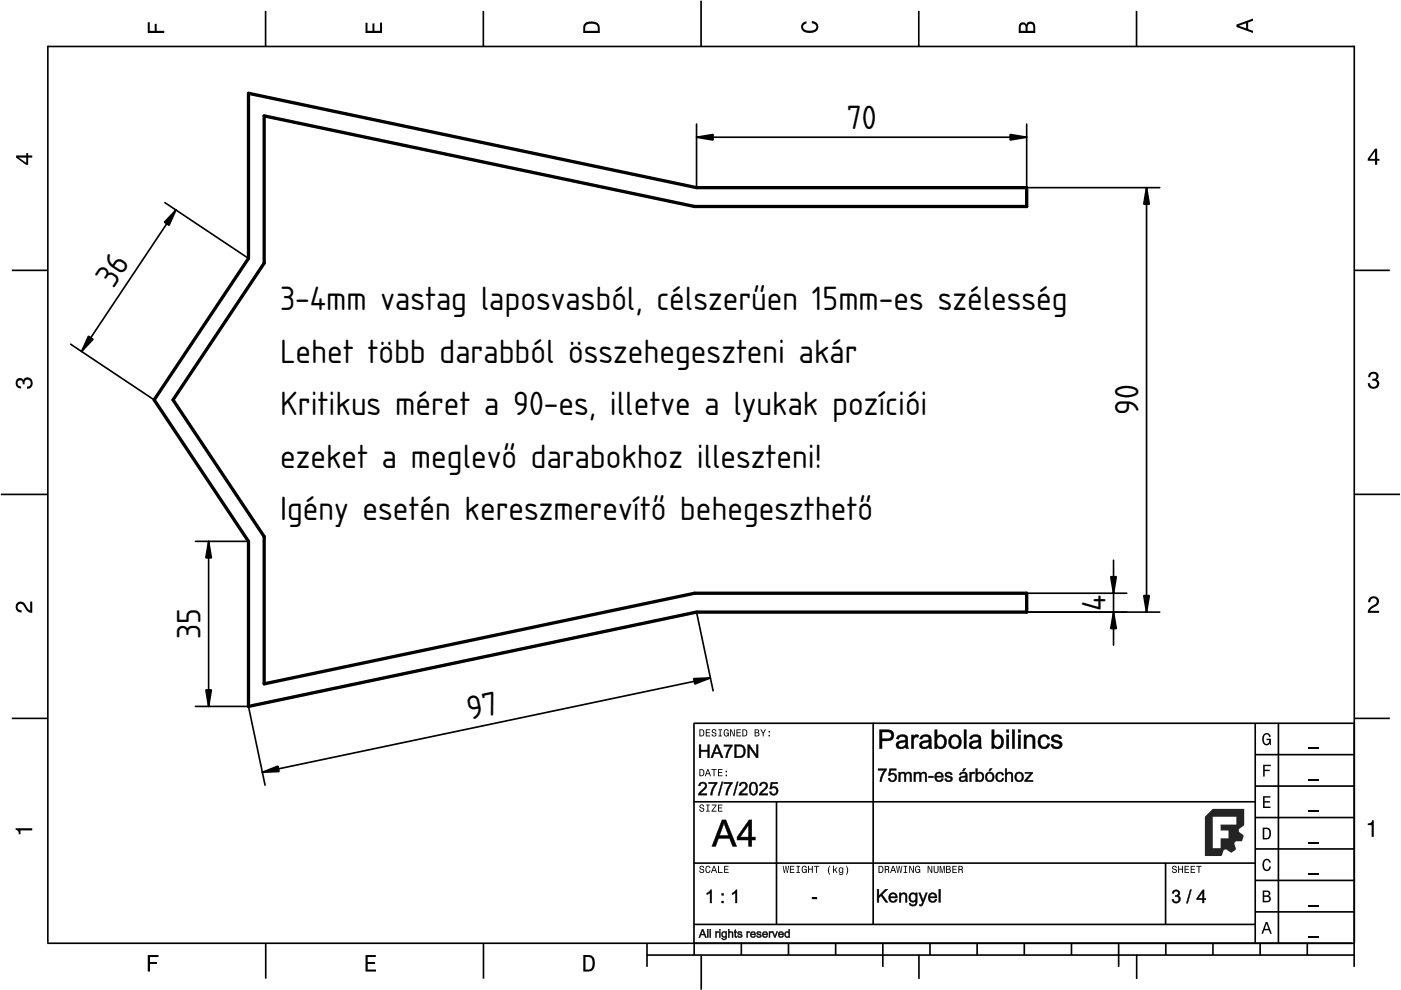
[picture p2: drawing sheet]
<svg xmlns="http://www.w3.org/2000/svg" width="297mm" height="210mm" viewBox="0 0 297 210" stroke-linecap="round" stroke-linejoin="round" font-family="sans-serif">
<defs><g id="words">
<g font-size="6.7">
<text x="179.5" y="27.4">70</text>
<text x="24.1" y="61.3" transform="rotate(-56 24.1 61.3)">36</text>
<text x="59.4" y="65.8">3-4mm vastag laposvasból, célszerűen 15mm-es szélesség</text>
<text x="59.4" y="76.9">Lehet több darabból összehegeszteni akár</text>
<text x="59.4" y="88">Kritikus méret a 90-es, illetve a lyukak pozíciói</text>
<text x="241.4" y="88" transform="rotate(-90 241.4 88)">90</text>
<text x="59.4" y="99.1">ezeket a meglevő darabokhoz illeszteni!</text>
<text x="59.4" y="110.2">Igény esetén kereszmerevítő behegeszthető</text>
<text x="234.4" y="129.5" transform="rotate(-90 234.4 129.5)">4</text>
<text x="42.5" y="135.6" transform="rotate(-90 42.5 135.6)">35</text>
<text x="99.6" y="152.7" transform="rotate(-12 99.6 152.7)">97</text>
</g>
</g></defs>
<g fill="none" stroke="#000" stroke-width=".35">
<path d="M10.1 9.9h277.1M10.1 9.7v190.1M56.3 2.3v7.6M102.5 2.3v7.6M148.6 .1v9.8M194.8 2.3v7.6M241 2.3v7.6M287.1 9.7v195.3M2.5 57.3h7.5M287.2 57.3h7.5M.2 104.8h10M287.2 104.8h9.6"/>
<path d="M2.5 152.3h7.5M147.1 153.3h140.1M147.1 153.3v46.7M185.1 153.2v42.8M266.1 160h21.1M266.1 153.3v46.7M271.1 153.3v46.7M287.2 152.3h7.5M147.1 170h119.1M164.6 170v26M266.1 180h21.1M266.1 173.3h21.1"/>
<path d="M266.1 166.7h21.1M10 200h277.2M56.3 200v7.5M102.5 200v7.5M137.2 200v5M147.1 196h119.1M147.1 183h119.1M147.2 200v2.5M157.2 200v2.5M167.2 200v2.5M177.2 200v2.5M187.2 200v5"/>
<path d="M197.2 200v2.5M207.2 200v2.5M217.2 200v2.5M227.2 200v2.5M237.2 200v5M247.1 183v13M247.2 200v2.5M257.2 200v2.5M266.1 193.3h21.1M266.1 186.7h21.1M267.2 200v2.5M277.2 200v2.5"/>
<path d="M137.1 202.5h150.1M148.7 202.6v7.2M194.8 202.4v5.1M241 202.4v5.1"/>
</g>
<g fill="#000">
<path d="M31.3 4.7h.5v1.8h1v-1.4h.4v1.4h1.6v.5h-3.5z" fill-rule="evenodd"/>
<path d="M77.5 4.8h.4v1.7h1.1v-1.5h.4v1.5h1.2v-1.7h.4v2.2h-3.5z" fill-rule="evenodd"/>
<path d="M124.1 4.9a2.19 2.19 0 0 0-.4 2.1h3.5v-1.2a1.42 1.42 0 0 0-1.8-1.3zM124.4 5.2a2.14 2.14 0 0 1 2.3 .3v1h-2.6v-1z" fill-rule="evenodd"/>
<path d="M170.1 4.9l.9-.4v.5a.7 .7 0 0 0-.7 .5 .7 .7 0 0 0 .3 .8 1.69 1.69 0 0 0 2.5-.6 .9 .9 0 0 0-1-.8v-.5a1.24 1.24 0 0 1 1.4 1.1 1.24 1.24 0 0 1-1 1.4 2.22 2.22 0 0 1-2.5-.7l-.2-.5z" fill-rule="evenodd"/>
<path d="M216.2 5l-.2 .8v1.2h3.5v-1.3a.98 .98 0 0 0-.7-1.1 .98 .98 0 0 0-1.2 .6 .84 .84 0 0 0-1.4-.2zM216.5 5.3a.54 .54 0 0 1 .7-.1 .54 .54 0 0 1 .2 .6v.7h-1zM218 5.2a.62 .62 0 0 1 .7-.1 .62 .62 0 0 1 .4 .6v.8h-1.2z" fill-rule="evenodd"/>
<path d="M262.2 5.2v.5l3.5 1.3v-.5l-1.1-.3v-1.4l1.1-.4v-.5zM262.7 5.5l1.5-.6v1.1z" fill-rule="evenodd"/>
<path d="M3.4 33v.4l2.1 1.5h.5v-1.5h.8v-.4h-.8v-.5h-.4v.5zM4 33.4h1.6v1.1z" fill-rule="evenodd"/>
<path d="M291.5 31.5l-1.5 2.1v.5h1.5v.8h.5v-.8h.5v-.4h-.5v-2.2zM291.5 32.1v1.6h-1.1z" fill-rule="evenodd"/>
<path d="M3.6 80.4a.86 .86 0 0 1 1.4 .2 1.06 1.06 0 0 1 1.2-.5 1.06 1.06 0 0 1 .7 1.2 1.1 1.1 0 0 1-1.2 1.1v-.4a.71 .71 0 0 0 .8-1 .71 .71 0 0 0-1.3-.1v.6h-.4a.61 .61 0 0 0-.3-.8 .61 .61 0 0 0-.8 .2 .61 .61 0 0 0 .2 .8l.6 .2v.5a1.15 1.15 0 0 1-1.2-.7 1.15 1.15 0 0 1 .3-1.3z" fill-rule="evenodd"/>
<path d="M290.4 79.1a1.08 1.08 0 0 1 1.3-.2 1.08 1.08 0 0 1 .5 1.3l-.3 .3a1.06 1.06 0 0 1 .5 1.3 1.06 1.06 0 0 1-1.2 .6 1.1 1.1 0 0 1-1.2-1.2h.5a.71 .71 0 0 0 .9 .8 .71 .71 0 0 0 .1-1.2l-.5-.1v-.4a.61 .61 0 0 0 .7-.3 .61 .61 0 0 0-.2-.8 .61 .61 0 0 0-.8 .2l-.2 .6h-.4z" fill-rule="evenodd"/>
<path d="M3.6 127.9a1.22 1.22 0 0 1 2 .7l.4 .6 .4 .2v-1.9h.4v2.4a1.8 1.8 0 0 1-1.7-1.4 .71 .71 0 0 0-.9-.5 .71 .71 0 0 0-.5 .9 .71 .71 0 0 0 .9 .5v.5a1.18 1.18 0 0 1-1.2-.7 1.18 1.18 0 0 1 .2-1.3z" fill-rule="evenodd"/>
<path d="M290.4 126.7a1.18 1.18 0 0 1 1.9 .3 1.18 1.18 0 0 1-1 1.7l-.5 .4-.3 .4h1.9v.4h-2.4a1.8 1.8 0 0 1 1.4-1.7 .71 .71 0 0 0 .5-.9 .71 .71 0 0 0-.9-.5 .71 .71 0 0 0-.5 .9h-.4z" fill-rule="evenodd"/>
<path d="M148.3 154.6v1.5h.5a.77 .77 0 0 0 .6-.7 .77 .77 0 0 0-.6-.8zM148.5 154.8a.58 .58 0 0 1 .6 .6 .58 .58 0 0 1-.6 .6zM149.6 154.6v1.5h1v-.1h-.8v-.6h.7v-.1h-.7v-.5h.8v-.2zM151 154.7a.53 .53 0 0 0 0 .6 .53 .53 0 0 0 .6 .2 .32 .32 0 0 1-.2 .5 .32 .32 0 0 1-.4-.4h-.1a.5 .5 0 0 0 .6 .6 .5 .5 0 0 0 .2-.9l-.4-.1a.28 .28 0 0 1-.1-.3 .28 .28 0 0 1 .3-.2 .28 .28 0 0 1 .2 .4h.2a.51 .51 0 0 0-.3-.5 .51 .51 0 0 0-.6 .1zM152.3 154.6v.2h.3v1.2h-.3v.1h.8v-.1h-.3v-1.2h.3v-.2zM153.6 154.8a.81 .81 0 0 0 .5 1.4l.3-.3 .1 .2v-.8h-.5v.2h.3l-.2 .5a.6 .6 0 0 1-.5-.6 .6 .6 0 0 1 .5-.6l.2 .3h.2l-.2-.4a.53 .53 0 0 0-.7 .1zM154.8 154.6v1.5h.2v-1.2l.6 1.2h.2v-1.5h-.2v1.3l-.6-1.3zM156.1 154.6v1.5h1v-.1h-.8v-.6h.7v-.1h-.7v-.5h.8v-.2zM157.4 154.6v1.5h.5a.77 .77 0 0 0 .6-.7 .77 .77 0 0 0-.6-.8zM157.6 154.8a.58 .58 0 0 1 .6 .6 .58 .58 0 0 1-.6 .6zM160 154.6v1.5h.6a.42 .42 0 0 0 .4-.3 .42 .42 0 0 0-.2-.5l.2-.2-.1-.4zM160.2 154.8h.3a.23 .23 0 0 1 .3 .2 .23 .23 0 0 1-.3 .3h-.3zM160.2 155.4h.3a.26 .26 0 0 1 .3 .3 .26 .26 0 0 1-.3 .3h-.3zM161.2 154.6l.5 .9v.6h.2v-.6l.5-.9h-.2l-.4 .7-.4-.7zM162.9 155.8v.3h.3v-.3zM162.9 155v.3h.3v-.3z" fill-rule="evenodd"/>
<path d="M267.9 155.8a.85 .85 0 0 1 .9-.4 .85 .85 0 0 1 .6 .8h-.3l-.1-.2a.49 .49 0 0 0-.4-.3 .49 .49 0 0 0-.5 .3 1.2 1.2 0 0 0 .4 1.7 .66 .66 0 0 0 .6-.8h-.6v-.3h1v1.4h-.2l-.1-.4-.3 .3a.85 .85 0 0 1-1.2-.6v-1.1z" fill-rule="evenodd"/>
<path d="M3.3 175.6h3.5v.5h-2.5v.8h-.3a.77 .77 0 0 0-.7-1z" fill-rule="evenodd"/>
<path d="M148.4 170.7a.53 .53 0 0 0 0 .6 .53 .53 0 0 0 .6 .2 .32 .32 0 0 1-.2 .5 .32 .32 0 0 1-.4-.4h-.2a.5 .5 0 0 0 .7 .5 .5 .5 0 0 0 .2-.8l-.4-.1a.28 .28 0 0 1-.1-.4 .28 .28 0 0 1 .3-.1 .28 .28 0 0 1 .2 .3h.2a.51 .51 0 0 0-.3-.4 .51 .51 0 0 0-.6 .1zM149.7 170.6v.2h.3v1.1h-.3v.2h.8v-.2h-.3v-1.1h.3v-.2zM150.9 170.6v.2h.8l-.9 1.3h1.1v-.2h-.8l.8-1.3zM152.2 170.6v1.5h1v-.2h-.8v-.5h.7v-.2h-.7v-.4h.8v-.2z" fill-rule="evenodd"/>
<path d="M148.3 163.1v1.5h.5a.77 .77 0 0 0 .6-.8 .77 .77 0 0 0-.6-.7zM148.5 163.3a.58 .58 0 0 1 .6 .5 .58 .58 0 0 1-.6 .6zM150 163.1l-.6 1.5h.2l.2-.5h.6l.1 .5h.2l-.5-1.5zM150.1 163.3l.2 .7h-.4zM150.8 163.1v.2h.5v1.3h.2v-1.3h.4v-.2zM152.2 163.1v1.5h1v-.2h-.8v-.5h.7v-.2h-.7v-.4h.8v-.2zM153.8 164.3v.3h.3v-.3zM153.8 163.4v.3h.3v-.3z" fill-rule="evenodd"/>
<path d="M267.8 168.8h1.5v.3h-1.2v.8h1.1v.3h-1.1v.8h1.3v.3h-1.6z" fill-rule="evenodd"/>
<path d="M267.8 162.1h1.6v.3h-1.3v.8h1.1v.3h-1.1v1.1h-.3z" fill-rule="evenodd"/>
<path d="M267.7 175.5v2.5h.8a1.37 1.37 0 0 0 .7-2.2 1.56 1.56 0 0 0-1.5-.3zM268.1 175.8a.98 .98 0 0 1 1.1 .7 .98 .98 0 0 1-.7 1.2h-.4z" fill-rule="evenodd"/>
<path d="M290 174.6a.77 .77 0 0 0 .9-.7h.4v3.5h-.5v-2.5h-.8z" fill-rule="evenodd"/>
<path d="M148.4 183.7a.53 .53 0 0 0 0 .6 .53 .53 0 0 0 .6 .2 .32 .32 0 0 1-.2 .5 .32 .32 0 0 1-.4-.4h-.2a.5 .5 0 0 0 .7 .5 .5 .5 0 0 0 .2-.8l-.4-.1a.28 .28 0 0 1-.1-.4 .28 .28 0 0 1 .3-.1 .28 .28 0 0 1 .2 .3h.2a.51 .51 0 0 0-.3-.4 .51 .51 0 0 0-.6 .1zM149.7 183.8l-.1 .2a.67 .67 0 0 0 0 .8 .67 .67 0 0 0 .9 .2l.1-.5h-.2l-.2 .4a.61 .61 0 0 1-.4-.6 .61 .61 0 0 1 .4-.6l.2 .3h.2l-.2-.3a.5 .5 0 0 0-.7 .1zM151.3 183.6l-.6 1.5h.2l.2-.5h.6l.1 .5h.2l-.5-1.5zM151.4 183.8l.2 .7h-.4zM152.2 183.6v1.5h1v-.2h-.8v-1.3zM153.5 183.6v1.5h1v-.2h-.8v-.5h.7v-.2h-.7v-.4h.8v-.2z" fill-rule="evenodd"/>
<path d="M166 183.6l.2 1.5h.2l.2-1.3 .2 1.3h.2l.3-1.5h-.2l-.2 1.3-.2-1.3h-.2l-.2 1.3-.2-1.3zM167.5 183.6v1.5h.9v-.2h-.7v-.5h.6v-.2h-.6v-.4h.7v-.2zM168.9 183.6v.2h.2v1.1h-.2v.2h.7v-.2h-.3v-1.1h.3v-.2zM170.1 183.8a.82 .82 0 0 0 .5 1.3l.3-.2 .2 .2v-.8h-.6v.2h.4l-.2 .4a.6 .6 0 0 1-.5-.6 .6 .6 0 0 1 .4-.6l.2 .3h.2l-.1-.3a.53 .53 0 0 0-.8 .1zM171.3 183.6v1.5h.2v-.7h.6v.7h.2v-1.5h-.2v.6h-.6v-.6zM172.6 183.6v.2h.4v1.3h.2v-1.3h.5v-.2zM175.9 183.5a1.35 1.35 0 0 0 .1 2 1.84 1.84 0 0 1 0-2zM176.6 183.5v1.6h.2v-.4l.2-.2 .3 .6h.3l-.5-.8 .5-.4h-.3l-.5 .5v-.9zM177.9 184a.59 .59 0 0 0-.1 .8 .59 .59 0 0 0 .7 .3l.1-.2a.31 .31 0 0 1-.1 .4 .31 .31 0 0 1-.5-.1h-.1a.47 .47 0 0 0 .5 .3 .47 .47 0 0 0 .4-.5v-1.1h-.2v.2l-.3-.2zM178.1 184.2l.1-.1a.42 .42 0 0 1 .4 .4 .42 .42 0 0 1-.4 .4l-.2-.2zM179.3 183.5a1.85 1.85 0 0 1 0 2 1.22 1.22 0 0 0 0-2z" fill-rule="evenodd"/>
<path d="M186.3 183.6v1.5h.5a.77 .77 0 0 0 .6-.8 .77 .77 0 0 0-.6-.7zM186.5 183.8a.58 .58 0 0 1 .6 .5 .58 .58 0 0 1-.6 .6zM187.6 183.6v1.5h.2v-.7a.45 .45 0 0 1 .5 .2 .45 .45 0 0 1 .1 .5l.2-.1-.3-.7a.42 .42 0 0 0 .2-.4 .42 .42 0 0 0-.4-.3zM187.8 183.8h.2a.26 .26 0 0 1 .3 .2 .26 .26 0 0 1-.3 .3h-.2zM189.3 183.6l-.6 1.5h.2l.2-.5h.6l.1 .5h.2l-.5-1.5zM189.4 183.8l.2 .7h-.5zM190 183.6l.3 1.5h.1l.3-1.3 .2 1.3h.2l.2-1.5h-.1l-.2 1.3-.2-1.3h-.2l-.2 1.3-.2-1.3zM191.6 183.6v.2h.3v1.1h-.3v.2h.7v-.2h-.2v-1.1h.2v-.2zM192.8 183.6v1.5h.2v-1.2l.5 1.2h.3v-1.5h-.2v1.2l-.6-1.2zM194.2 183.8a.81 .81 0 0 0 .5 1.3l.3-.2 .1 .2v-.8h-.5v.2h.3l-.2 .4a.6 .6 0 0 1-.5-.6 .6 .6 0 0 1 .5-.6l.2 .3h.2l-.2-.3a.53 .53 0 0 0-.7 .1zM196.7 183.6v1.5h.2v-1.2l.5 1.2h.3v-1.5h-.2v1.2l-.6-1.2zM198 183.6v.9a.52 .52 0 0 0 .5 .6 .52 .52 0 0 0 .5-.6v-.9h-.2v.9a.33 .33 0 0 1-.3 .4 .33 .33 0 0 1-.3-.4v-.9zM199.2 183.6v1.5h.2v-1.4l.3 1.4h.2l.2-1.4v1.4h.2v-1.5h-.3l-.2 1.3-.3-1.3zM200.6 183.6v1.5h.5a.42 .42 0 0 0 .5-.3 .42 .42 0 0 0-.3-.5l.2-.2-.1-.4zM200.8 183.8h.3a.23 .23 0 0 1 .2 .2 .23 .23 0 0 1-.2 .2h-.3zM200.8 184.4h.3a.26 .26 0 0 1 .3 .2 .26 .26 0 0 1-.3 .3h-.3zM201.9 183.6v1.5h1v-.2h-.8v-.5h.7v-.2h-.7v-.4h.8v-.2zM203.2 183.6v1.5h.2v-.7a.45 .45 0 0 1 .5 .2 .45 .45 0 0 1 .1 .5l.2-.1-.3-.7a.42 .42 0 0 0 .2-.4 .42 .42 0 0 0-.4-.3zM203.4 183.8h.2a.26 .26 0 0 1 .3 .2 .26 .26 0 0 1-.3 .3h-.2z" fill-rule="evenodd"/>
<path d="M248.6 183.7a.53 .53 0 0 0 0 .6 .53 .53 0 0 0 .6 .2 .32 .32 0 0 1-.2 .5 .32 .32 0 0 1-.3-.4h-.2a.5 .5 0 0 0 .6 .5 .5 .5 0 0 0 .2-.8l-.4-.1a.28 .28 0 0 1-.1-.4 .28 .28 0 0 1 .3-.1 .28 .28 0 0 1 .2 .3h.2a.51 .51 0 0 0-.3-.4 .51 .51 0 0 0-.6 .1zM249.8 183.6v1.5h.2v-.7h.6v.7h.2v-1.5h-.2v.6h-.6v-.6zM251.1 183.6v1.5h1v-.2h-.8v-.5h.7v-.2h-.7v-.4h.8v-.2zM252.4 183.6v1.5h1v-.2h-.8v-.5h.7v-.2h-.7v-.4h.8v-.2zM253.6 183.6v.2h.5v1.3h.2v-1.3h.5v-.2z" fill-rule="evenodd"/>
<path d="M268.4 195.5l-1 2.5h.4l.2-.8h1l.3 .8h.3l-.9-2.5zM268.5 195.8l.4 1.1h-.7z" fill-rule="evenodd"/>
<path d="M267.7 188.8v2.5h1a.7 .7 0 0 0 .7-.5 .7 .7 0 0 0-.4-.8 .61 .61 0 0 0 .3-.8 .61 .61 0 0 0-.7-.4zM268 189.1h.6a.38 .38 0 0 1 .4 .4 .38 .38 0 0 1-.5 .3h-.5zM268 190.2h.6a.44 .44 0 0 1 .5 .4 .44 .44 0 0 1-.5 .4h-.6z" fill-rule="evenodd"/>
<path d="M267.9 182.4a.85 .85 0 0 1 .9-.3 .85 .85 0 0 1 .6 .8h-.3l-.1-.2a.47 .47 0 0 0-.4-.3 .47 .47 0 0 0-.4 .2 1.21 1.21 0 0 0 .4 1.8 .64 .64 0 0 0 .5-.7h.4a.89 .89 0 0 1-.8 1 .89 .89 0 0 1-1-.7v-1.2z" fill-rule="evenodd"/>
<path d="M31.3 202.5h2.3v.4h-1.8v1.1h1.5v.4h-1.5v1.6h-.5z" fill-rule="evenodd"/>
<path d="M77.5 202.5h2.2v.4h-1.7v1.1h1.5v.4h-1.5v1.2h1.7v.4h-2.2z" fill-rule="evenodd"/>
<path d="M123.7 202.5v3.5h1.1a1.42 1.42 0 0 0 1.3-1.8 1.38 1.38 0 0 0-1.3-1.7zM124.1 202.9l1.1 .1a1.89 1.89 0 0 1 0 2.5l-1.1 .1z" fill-rule="evenodd"/>
</g>
<path d="M277.5 158.7h2.1M277.5 178.7h2.1M277.5 172h2.1M277.5 165.4h2.1M277.5 198.7h2.1M277.5 192h2.1M277.5 185.4h2.1" fill="none" stroke="#000" stroke-width=".25"/>
<g fill="#000">
<path d="M153.1 173.8h.8l2.3 5.7h-.9l-.6-1.8h-2.4l-.5 1.8h-.9zM153.1 173.8l-2.2 5.6h.8l.6-1.7h2.4l.6 1.7h.9l-2.3-5.6zM153.4 174.4l-.1 .8-.7 1.9 1.8 .1zM153.4 174.4l1.1 2.8h-2zM158.8 173.8h.6v3.7l.8-.1v.8l-.8-.1v1.4h-.7v-1.4l-2.5 .1v-.7zM158.8 173.8l-2.5 3.7v.6h2.4v1.3h.7l-.1-1.3h.8v-.6h-.8l.1-3.7zM158.7 174.9l-1.7 2.6h1.7zM158.7 174.8v2.7h-1.8z"/>
<path d="M153.1 173.8h.8l2.3 5.6h-.9l-.6-1.7h-2.4l-.6 1.7h-.8zM153.5 174.4l-.9 2.7h1.9zM158.8 173.8h.6v3.7h.7v.6h-.7v1.3h-.7v-1.3h-2.4v-.6zM158.7 174.9l-1.8 2.6h1.8z"/>
<path d="M148.8 197h.3l.8 1.8h-.4l-.2-.6h-.7l-.2 .6h-.3zM148.8 197l-.6 1.8h.2l.2-.6h.8l.1 .6h.3l-.7-1.8zM148.9 197.2l-.2 .9h.6zM148.9 197.2l.4 .9h-.7zM149.9 197h.3v1.8h-.3zM149.9 197v1.8h.3v-1.8zM150.4 197h.3v1.8h-.3zM150.5 197v1.8h.2v-1.8zM151.7 197.5h.2v.2a.26 .26 0 0 1 .2-.3 .26 .26 0 0 1 .3 .2l-.1 .2-.4 .1 .1 .9h-.3zM151.7 197.5v1.3h.2v-.9l.2-.2 .2 .1 .1-.2-.3-.1-.2 .2v-.2zM152.5 197h.3v.3h-.3zM152.5 197v.3h.2v-.3zM152.5 197.5h.3v1.3h-.3zM152.5 197.5v1.3h.2v-1.3zM153.1 197.6l.4-.2 .4 .3-.1-.2h.3v1.1a.59 .59 0 0 1-.4 .7 .59 .59 0 0 1-.7-.5l.3 .1v.1h.3l.2-.1 .1-.3a.54 .54 0 0 1-.7 .1 .54 .54 0 0 1-.3-.6zM153.1 197.7a.55 .55 0 0 0 0 .8 .55 .55 0 0 0 .8 0v.1a.4 .4 0 0 1-.2 .5 .4 .4 0 0 1-.5-.2h-.2a.53 .53 0 0 0 .7 .3 .53 .53 0 0 0 .3-.6l.1-1.1h-.2v.3l-.4-.3zM153.3 197.8v.5l.1 .2a.38 .38 0 0 0 .4-.4 .38 .38 0 0 0-.5-.3zM153.3 197.7a.44 .44 0 0 1 .6 .4 .44 .44 0 0 1-.6 .4l-.2-.4zM154.4 197h.3l-.1 .7a.47 .47 0 0 1 .6-.2 .47 .47 0 0 1 .3 .5v.8h-.3v-.8a.26 .26 0 0 0-.4-.3 .26 .26 0 0 0-.1 .4v.7h-.3zM154.4 197v1.8h.2v-.7a.35 .35 0 0 1 .3-.5 .35 .35 0 0 1 .4 .4l-.1 .8h.2v-.8a.42 .42 0 0 0-.3-.5 .42 .42 0 0 0-.5 .3v-.8zM155.7 197.2l.3-.2v.5h.3v.2h-.3l.1 .8h.2v.3a.36 .36 0 0 1-.4 0 .36 .36 0 0 1-.2-.4l.1-.7h-.2v-.2h.2zM155.8 197.2v.4l-.2-.1v.2l.2-.1v.8a.27 .27 0 0 0 .1 .3 .27 .27 0 0 0 .3 0l-.2-.3v-.8l.2 .1v-.2l-.2 .1v-.5zM156.4 197.6l.2-.1a.46 .46 0 0 1 .5 0 .46 .46 0 0 1 .2 .4l-.6-.2v.3h.2a.47 .47 0 0 1 .5 .6 .47 .47 0 0 1-.8 .2l-.3-.4 .3-.1a.26 .26 0 0 0 .2 .3 .26 .26 0 0 0 .3-.3l-.2-.1a.41 .41 0 0 1-.5-.1 .41 .41 0 0 1 0-.5zM156.5 197.7a.29 .29 0 0 0-.1 .3 .29 .29 0 0 0 .3 .1l.3 .1a.21 .21 0 0 1 .2 .3 .21 .21 0 0 1-.2 .2l-.7-.3a.49 .49 0 0 0 .6 .4 .49 .49 0 0 0 .4-.6l-.7-.3a.28 .28 0 0 1 .2-.3 .28 .28 0 0 1 .3 .3l.2-.1a.51 .51 0 0 0-.8-.1zM158.3 197.5h.3v.2a.26 .26 0 0 1 .1-.3 .26 .26 0 0 1 .3 .2l-.1 .2-.3 .1v.9h-.3zM158.3 197.5v1.3h.2v-.9l.2-.2 .2 .1 .1-.2-.3-.1-.2 .2v-.2zM159.2 197.6a.61 .61 0 0 1 .8-.1 .61 .61 0 0 1 .2 .7h-.9a.34 .34 0 0 0 .3 .4 .34 .34 0 0 0 .4-.3h.2a.59 .59 0 0 1-.5 .6 .59 .59 0 0 1-.6-.4l-.1-.6zM159.2 197.7a.61 .61 0 0 0 .1 .9 .61 .61 0 0 0 .9-.2h-.2a.37 .37 0 0 1-.5 .3 .37 .37 0 0 1-.2-.5h.9a.54 .54 0 0 0-.3-.6 .54 .54 0 0 0-.7 .1zM159.4 197.8l-.1 .2h.7l-.1-.2zM159.4 197.7a.36 .36 0 0 1 .4-.1 .36 .36 0 0 1 .2 .5h-.8zM160.5 197.6l.2-.1a.46 .46 0 0 1 .5 0 .46 .46 0 0 1 .2 .4l-.7-.2v.3h.2a.47 .47 0 0 1 .6 .6 .47 .47 0 0 1-.8 .2l-.4-.4 .3-.1a.26 .26 0 0 0 .3 .3 .26 .26 0 0 0 .3-.3l-.3-.1a.41 .41 0 0 1-.4-.1 .41 .41 0 0 1 0-.5zM160.5 197.7a.29 .29 0 0 0 0 .3 .29 .29 0 0 0 .3 .1l.3 .1a.21 .21 0 0 1 .2 .3 .21 .21 0 0 1-.2 .2l-.7-.3a.49 .49 0 0 0 .5 .4 .49 .49 0 0 0 .4-.6l-.7-.3a.28 .28 0 0 1 .3-.3 .28 .28 0 0 1 .3 .3l.1-.1a.51 .51 0 0 0-.8-.1zM161.8 197.6a.61 .61 0 0 1 .7-.1 .61 .61 0 0 1 .3 .7h-.9a.34 .34 0 0 0 .3 .4 .34 .34 0 0 0 .4-.3h.2a.59 .59 0 0 1-.5 .6 .59 .59 0 0 1-.6-.4l-.1-.6zM161.8 197.7a.61 .61 0 0 0 .1 .9 .61 .61 0 0 0 .9-.2h-.2a.37 .37 0 0 1-.5 .3 .37 .37 0 0 1-.3-.5h.9a.54 .54 0 0 0-.2-.6 .54 .54 0 0 0-.7 .1zM162 197.8l-.1 .2h.7l-.1-.2zM161.9 197.7a.36 .36 0 0 1 .5-.1 .36 .36 0 0 1 .2 .5h-.8zM163 197.5h.3v.2a.26 .26 0 0 1 .2-.3 .26 .26 0 0 1 .3 .2l-.1 .2-.4 .1v.9h-.3zM163 197.5v1.3h.3l-.1-.9 .2-.2 .3 .1v-.2l-.3-.1-.1 .2-.1-.2zM163.7 197.5h.3l.3 1 .3-1h.3l-.5 1.3h-.2zM163.7 197.5l.5 1.3h.2l.5-1.3h-.2l-.4 1.2-.4-1.2zM165.1 197.6a.61 .61 0 0 1 .8-.1 .61 .61 0 0 1 .3 .7h-.9a.34 .34 0 0 0 .2 .4 .34 .34 0 0 0 .4-.3h.3a.59 .59 0 0 1-.5 .6 .59 .59 0 0 1-.7-.4v-.6zM165.2 197.7a.61 .61 0 0 0 0 .9 .61 .61 0 0 0 .9-.2h-.2a.37 .37 0 0 1-.4 .3 .37 .37 0 0 1-.3-.5h.9a.54 .54 0 0 0-.3-.6 .54 .54 0 0 0-.6 .1zM165.4 197.8l-.2 .2h.7v-.2zM165.3 197.7a.36 .36 0 0 1 .5-.1 .36 .36 0 0 1 .1 .5h-.7zM166.4 197.6a.44 .44 0 0 1 .8 .1v-.7h.3v1.8h-.3v-.2a.5 .5 0 0 1-.5 .2 .5 .5 0 0 1-.4-.5zM166.5 197.7a.55 .55 0 0 0-.1 .8 .55 .55 0 0 0 .9 0l-.1 .3h.2v-1.8h-.2l.1 .8a.44 .44 0 0 0-.8-.1zM166.7 197.8l-.1 .5 .2 .3a.38 .38 0 0 0 .4-.5 .38 .38 0 0 0-.5-.3zM166.6 197.7a.45 .45 0 0 1 .7 .4 .45 .45 0 0 1-.7 .4l-.1-.4z"/>
<path d="M148.8 197h.3l.7 1.8h-.3l-.2-.6h-.7l-.2 .6h-.2zM149 197.2l-.3 .9h.6zM149.9 197h.3v1.8h-.3zM150.5 197h.2v1.8h-.2zM151.7 197.5h.2v.2l.4-.2v.3a.28 .28 0 0 0-.3 0 .28 .28 0 0 0-.1 .3v.7h-.2zM152.5 197h.2v.3h-.2zM152.5 197.5h.2v1.3h-.2zM153.1 197.7l.3-.2 .5 .2v-.2h.2v1.1a.55 .55 0 0 1-.4 .7 .55 .55 0 0 1-.7-.4h.2a.35 .35 0 0 0 .5 .2 .35 .35 0 0 0 .2-.5 .6 .6 0 0 1-.9-.1 .6 .6 0 0 1 .1-.8zM153.3 197.8a.43 .43 0 0 0-.1 .6 .43 .43 0 0 0 .6 .1 .43 .43 0 0 0 .1-.6 .43 .43 0 0 0-.6-.1zM154.4 197h.2v.7a.45 .45 0 0 1 .5-.2 .45 .45 0 0 1 .3 .5v.8h-.2v-.8a.31 .31 0 0 0-.4-.3 .31 .31 0 0 0-.2 .4v.7h-.2zM155.8 197.2l.2-.1v.4h.2v.2h-.2v.7l.2 .4a.31 .31 0 0 1-.3-.1 .31 .31 0 0 1-.1-.3v-.7h-.2zM156.5 197.6l.2-.1a.49 .49 0 0 1 .6 .3l-.2 .1a.25 .25 0 0 0-.2-.3 .25 .25 0 0 0-.3 .3l.2 .1a.44 .44 0 0 1 .5 .2 .44 .44 0 0 1-.2 .5h-.6l-.2-.3h.3a.28 .28 0 0 0 .3 .3 .28 .28 0 0 0 .2-.4h-.1a.46 .46 0 0 1-.5-.1 .46 .46 0 0 1 0-.6zM158.3 197.5h.2v.2l.4-.2v.3a.28 .28 0 0 0-.3 0 .28 .28 0 0 0-.1 .3v.7h-.2zM159.2 197.7a.59 .59 0 0 1 .7-.1 .59 .59 0 0 1 .3 .6h-.9a.37 .37 0 0 0 .3 .4 .37 .37 0 0 0 .4-.2h.2a.64 .64 0 0 1-1 .3 .64 .64 0 0 1 0-1zM159.4 197.8l-.1 .2h.7l-.2-.3zM160.5 197.6l.2-.1a.49 .49 0 0 1 .7 .3l-.2 .1a.25 .25 0 0 0-.3-.3 .25 .25 0 0 0-.2 .3l.1 .1a.44 .44 0 0 1 .6 .2 .44 .44 0 0 1-.2 .5h-.6l-.2-.3h.2a.28 .28 0 0 0 .3 .3 .28 .28 0 0 0 .3-.4h-.1a.46 .46 0 0 1-.5-.1 .46 .46 0 0 1-.1-.6zM161.8 197.7a.59 .59 0 0 1 .7-.1 .59 .59 0 0 1 .3 .6h-1a.37 .37 0 0 0 .3 .4 .37 .37 0 0 0 .5-.2h.2a.64 .64 0 0 1-1 .3 .64 .64 0 0 1 0-1zM162 197.8l-.1 .2h.7l-.2-.3zM163 197.5h.2v.2l.4-.2 .1 .3a.28 .28 0 0 0-.4 0 .28 .28 0 0 0 0 .3v.7h-.3zM163.7 197.5h.2l.4 1 .4-1h.2l-.5 1.3h-.2zM165.2 197.7a.59 .59 0 0 1 .7-.1 .59 .59 0 0 1 .3 .6h-1a.37 .37 0 0 0 .3 .4 .37 .37 0 0 0 .4-.2h.2a.64 .64 0 0 1-.9 .3 .64 .64 0 0 1 0-1zM165.3 197.8l-.1 .2h.7l-.2-.3zM166.5 197.7l.4-.2 .3 .2v-.7h.2v1.8h-.2v-.2a.61 .61 0 0 1-.8-.1 .61 .61 0 0 1 .1-.8zM166.7 197.8a.44 .44 0 0 0-.2 .6 .44 .44 0 0 0 .6 .1v-.7l-.2-.1z"/>
</g>
<path d="M257.1 171.5l-1.6 1.7v8.3h3.3l.3-.2 .4-1 .3-.2 1.1 .6h.3l.8-.6-.3-1.3 .2-.3 1.2-.1 .3-.2 .3-1-1-.9v-.3l1.1-1v-3.5zM257.1 173.2h5v1.6h-3.3v1.3h1.7v1.6h-1.7v2.1h-1.7z" fill-rule="evenodd" fill="#212529"/>
<g fill="#000">
<path d="M172.2 190.3h1v.3h-1z"/>
<path d="M186.4 154.7l2.2 .1a1.18 1.18 0 0 1 1 1.2 1.18 1.18 0 0 1-1.2 1.1h-1.4v1.7h-.6zM186.5 154.7v4h.5v-1.6h1a1.18 1.18 0 0 0 1.5-1.2 1.18 1.18 0 0 0-1.5-1.1zM187 155.2v1.4a2.43 2.43 0 0 0 1.7-.2 .73 .73 0 0 0-.2-1.2zM187 155.2h1a.79 .79 0 0 1 1 .7 .79 .79 0 0 1-1 .8h-1zM190.4 156a1.33 1.33 0 0 1 2.1 .5v1.7l.2 .6h-.6l-.1-.4a1.26 1.26 0 0 1-2-.2 1.17 1.17 0 0 1 1.5-1.2l.4-.1a.71 .71 0 0 0-.6-.7 .71 .71 0 0 0-.8 .6l-.5-.1zM190.4 156.1l-.3 .6h.4a.75 .75 0 0 1 .6-.6 .75 .75 0 0 1 .7 .2h.1a.37 .37 0 0 1 .2 .4 .37 .37 0 0 1-.3 .3l-1.1 .1a.88 .88 0 0 0-.6 1.3 1.34 1.34 0 0 0 2-.1v.4h.5l-.2-.5 .1-1.8a1.37 1.37 0 0 0-2.1-.3zM190.7 157.7h-.1a.62 .62 0 0 0 .4 .7 .62 .62 0 0 0 .8-.4l.2-.7zM190.6 157.6l1.4-.4a.92 .92 0 0 1-.4 1.1 .92 .92 0 0 1-1.1-.2zM193.2 155.8h.5v.5a.68 .68 0 0 1 .5-.6 .68 .68 0 0 1 .6 .2l-.1 .5a.61 .61 0 0 0-.8 .1 .61 .61 0 0 0-.1 .7v1.6h-.6zM193.2 155.8v2.9h.5l.1-2.1a.48 .48 0 0 1 .3-.4 .48 .48 0 0 1 .5 .2l.2-.4a.76 .76 0 0 0-1.2 .3l.1-.5zM195.3 156a1.33 1.33 0 0 1 2.2 .5v1.7l.2 .6h-.6l-.1-.4a1.26 1.26 0 0 1-2.1-.2 1.17 1.17 0 0 1 1.5-1.2l.5-.1a.74 .74 0 0 0-.6-.7 .74 .74 0 0 0-.8 .6l-.5-.1zM195.4 156.1l-.4 .6h.5a.75 .75 0 0 1 .5-.6 .75 .75 0 0 1 .8 .2 .37 .37 0 0 1 .2 .4 .37 .37 0 0 1-.3 .3l-1.1 .1a.88 .88 0 0 0-.5 1.3 1.34 1.34 0 0 0 1.9-.1l.1 .4h.5l-.2-.5v-1.8a1.37 1.37 0 0 0-2-.3zM195.6 157.7a.62 .62 0 0 0 .4 .7 .62 .62 0 0 0 .7-.4l.2-.7zM195.6 157.6l1.4-.4a.92 .92 0 0 1-.4 1.1 .92 .92 0 0 1-1.2-.2zM198.1 154.7h.6v1.5a1.11 1.11 0 0 1 1.9 .2 1.49 1.49 0 0 1 0 1.7 1.49 1.49 0 0 1-1.6 .6l-.4-.3 .1 .4h-.6zM198.2 154.7v4h.4v-.5a1.19 1.19 0 0 0 1.5 .3 1.19 1.19 0 0 0 .5-1.5 1.12 1.12 0 0 0-.7-1.1 1.12 1.12 0 0 0-1.3 .4l.1-1.6zM198.9 156.5a1.07 1.07 0 0 0-.2 1.1 1.07 1.07 0 0 0 .9 .7 1.19 1.19 0 0 0-.2-2.1zM198.8 156.4a.84 .84 0 0 1 1.1-.1 .84 .84 0 0 1 .3 1 .82 .82 0 0 1-.3 1 .82 .82 0 0 1-1.1-.3l-.2-.7zM201.5 156a1.49 1.49 0 0 1 1.9 0 1.49 1.49 0 0 1 .4 1.9 1.44 1.44 0 0 1-1.9 .8 1.44 1.44 0 0 1-.8-1.8zM201.6 156.1a1.51 1.51 0 0 0-.4 1.8 1.51 1.51 0 0 0 1.7 .8 1.47 1.47 0 0 0 .8-2.1 1.47 1.47 0 0 0-2.1-.5zM201.9 156.5a1.07 1.07 0 0 0-.2 1.2 1.07 1.07 0 0 0 1 .6 1.08 1.08 0 0 0 .6-1.2 1.08 1.08 0 0 0-1-.9zM201.8 156.4a.98 .98 0 0 1 1.3 0 .98 .98 0 0 1 .2 1.2 .9 .9 0 0 1-1 .8 .9 .9 0 0 1-.7-1.1zM204.3 154.7h.6v4.1h-.6zM204.4 154.7v4h.5v-4zM205.9 156a1.33 1.33 0 0 1 2.1 .5v1.7l.2 .6h-.6l-.1-.4a1.26 1.26 0 0 1-2-.2 1.17 1.17 0 0 1 1.5-1.2l.4-.1a.71 .71 0 0 0-.6-.7 .71 .71 0 0 0-.8 .6l-.5-.1zM205.9 156.1l-.3 .6h.4a.75 .75 0 0 1 .6-.6 .75 .75 0 0 1 .7 .2h.1a.37 .37 0 0 1 .2 .4 .37 .37 0 0 1-.3 .3l-1.1 .1a.88 .88 0 0 0-.6 1.3 1.34 1.34 0 0 0 2-.1v.4h.5l-.1-.5v-1.8a1.37 1.37 0 0 0-2.1-.3zM206.2 157.7h-.1a.62 .62 0 0 0 .5 .7 .62 .62 0 0 0 .7-.4l.2-.7zM206.1 157.6l1.4-.4a.92 .92 0 0 1-.4 1.1 .92 .92 0 0 1-1.1-.2zM210.2 154.7h.6v1.5a1.11 1.11 0 0 1 1.9 .2 1.49 1.49 0 0 1 0 1.7 1.49 1.49 0 0 1-1.6 .6l-.4-.3 .1 .4h-.6zM210.3 154.7v4h.4v-.5a1.19 1.19 0 0 0 1.5 .3 1.19 1.19 0 0 0 .5-1.5 1.12 1.12 0 0 0-.7-1.1 1.12 1.12 0 0 0-1.3 .4l.1-1.6zM211 156.5a1.07 1.07 0 0 0-.2 1.1 1.07 1.07 0 0 0 .9 .7 1.19 1.19 0 0 0-.2-2.1zM210.9 156.4a.83 .83 0 0 1 1.1-.1 .83 .83 0 0 1 .3 1 .82 .82 0 0 1-.3 1 .82 .82 0 0 1-1.1-.3l-.2-.7zM213.4 154.7h.5v.6h-.5zM213.4 154.7v.6h.5v-.6zM213.4 155.8h.5v3h-.5zM213.4 155.8v2.9h.5v-2.9zM214.6 154.7h.6v4.1h-.6zM214.6 154.7v4h.5v-4zM215.8 154.7h.6v.6h-.6zM215.9 154.7v.6h.5v-.6zM215.8 155.8h.6v3h-.6zM215.9 155.8v2.9h.5v-2.9zM217.1 155.8h.5l-.1 .4a1.05 1.05 0 0 1 1.3-.4 1.05 1.05 0 0 1 .7 1.1v1.9h-.6v-1.8a.67 .67 0 0 0-.7-.8 .67 .67 0 0 0-.6 .9v1.7h-.5zM217.1 155.8v2.9h.5v-1.6a.75 .75 0 0 1 .6-1 .75 .75 0 0 1 .8 .9v1.7h.5l-.1-2.2a1.05 1.05 0 0 0-.9-.7 1.05 1.05 0 0 0-1 .6v-.6zM220.5 156a1.21 1.21 0 0 1 1.2-.3 1.21 1.21 0 0 1 .8 1l-.4 .1a.77 .77 0 0 0-1-.6 .77 .77 0 0 0-.5 1.1 .76 .76 0 0 0 .5 1 .76 .76 0 0 0 1-.7l.5 .1a1.3 1.3 0 0 1-1.5 1.1 1.3 1.3 0 0 1-1.1-1.5l.2-.9zM220.5 156.1a1.47 1.47 0 0 0-.3 1.8 1.47 1.47 0 0 0 1.7 .7l.4-.3 .3-.5-.5-.1a.78 .78 0 0 1-.8 .7 .78 .78 0 0 1-.8-.8 1 1 0 0 1 .1-1.1 1 1 0 0 1 1.1-.3l.4 .5h.4a1.22 1.22 0 0 0-2-.6zM223 156.1l.2-.2a1.22 1.22 0 0 1 1.9 .7l-.5 .1a.63 .63 0 0 0-.6-.5 .63 .63 0 0 0-.6 .4l.6 .4a.93 .93 0 0 1 1.1 .4 .93 .93 0 0 1-.3 1.2 1.25 1.25 0 0 1-2-.8l.5-.1a.76 .76 0 0 0 .5 .6 .76 .76 0 0 0 .8-.2v-.4l-.3-.1a1.35 1.35 0 0 1-1.5-1zM223.1 156.1a.76 .76 0 0 0-.1 .8 .76 .76 0 0 0 .7 .5l.4 .1a.5 .5 0 0 1 .6 .5 .5 .5 0 0 1-.7 .4l-.5-.1-.2-.5-.5 .1a1.22 1.22 0 0 0 1.2 .9 1.22 1.22 0 0 0 1.2-.9 1.58 1.58 0 0 0-1.5-1l-.3-.2a.63 .63 0 0 1 .4-.6 .63 .63 0 0 1 .8 .3v.2h.5a1.22 1.22 0 0 0-2-.5z"/>
<path d="M186.5 154.7h1.5a1.23 1.23 0 0 1 1.5 1.2 1.23 1.23 0 0 1-1.5 1.2h-1v1.6h-.5zM187 155.2v1.4a2.46 2.46 0 0 0 1.8-.2 .74 .74 0 0 0 .1-.9 .74 .74 0 0 0-.9-.3zM190.4 156a1.4 1.4 0 0 1 2.1 .4l.1 2.3h-.5l-.1-.3a1.19 1.19 0 0 1-2-.4 1.19 1.19 0 0 1 1.5-1l.3-.1a.41 .41 0 0 0 .1-.4 .41 .41 0 0 0-.4-.3l-.7 .1-.3 .4h-.4zM190.6 157.6a.54 .54 0 0 0 .1 .7 .54 .54 0 0 0 .7 0 .89 .89 0 0 0 .6-1zM193.2 155.8h.5v.5a.7 .7 0 0 1 1.1-.4l-.2 .5a.64 .64 0 0 0-.7 0 .64 .64 0 0 0-.2 .8v1.5h-.5zM195.3 156a1.4 1.4 0 0 1 2.1 .4l.2 2.3h-.5l-.1-.3a1.19 1.19 0 0 1-2.1-.4 1.19 1.19 0 0 1 1.5-1l.3-.1a.41 .41 0 0 0 .2-.4 .41 .41 0 0 0-.4-.3l-.8 .1-.2 .4h-.5zM195.6 157.6a.54 .54 0 0 0 .1 .7 .54 .54 0 0 0 .7 0 .89 .89 0 0 0 .5-1zM198.2 154.7h.5v1.5a1.25 1.25 0 0 1 1.6-.1 1.25 1.25 0 0 1 .4 1.5 1.16 1.16 0 0 1-.8 1.1 1.16 1.16 0 0 1-1.3-.3v.3h-.4zM198.9 156.4a1.11 1.11 0 0 0-.3 1.2 1.11 1.11 0 0 0 1 .8 1.23 1.23 0 0 0 .6-1.2 1.23 1.23 0 0 0-.8-1zM201.6 156.1a1.47 1.47 0 0 1 2.2 1 1.47 1.47 0 0 1-1.9 1.6 1.68 1.68 0 0 1-.3-2.6zM201.9 156.4a1.11 1.11 0 0 0-.3 1.3 1.11 1.11 0 0 0 1.1 .7 1.13 1.13 0 0 0 .6-1.3 1.13 1.13 0 0 0-1.1-.9zM204.4 154.7h.5v4h-.5zM205.9 156a1.4 1.4 0 0 1 2.1 .4l.1 2.3h-.5l-.1-.3a1.19 1.19 0 0 1-2-.4 1.19 1.19 0 0 1 1.5-1l.3-.1a.41 .41 0 0 0 .2-.4 .41 .41 0 0 0-.5-.3l-.7 .1-.3 .4h-.4zM206.1 157.6a.54 .54 0 0 0 .1 .7 .54 .54 0 0 0 .7 0 .89 .89 0 0 0 .6-1zM210.3 154.7h.5v1.5a1.25 1.25 0 0 1 1.6-.1 1.25 1.25 0 0 1 .4 1.5 1.16 1.16 0 0 1-.8 1.1 1.16 1.16 0 0 1-1.3-.3v.3h-.4zM211 156.4a1.11 1.11 0 0 0-.3 1.2 1.11 1.11 0 0 0 1 .8 1.23 1.23 0 0 0 .6-1.2 1.23 1.23 0 0 0-.8-1zM213.4 154.7h.5v.6h-.5zM213.4 155.8h.5v2.9h-.5zM214.6 154.7h.5v4h-.5zM215.9 154.7h.5v.6h-.5zM215.9 155.8h.5v2.9h-.5zM217.1 155.8h.4v.4a1.03 1.03 0 0 1 1.3-.4 1.03 1.03 0 0 1 .7 1.1v1.8h-.5v-1.7a.72 .72 0 0 0-.8-.8 .72 .72 0 0 0-.6 .9v1.6h-.5zM220.5 156.1a1.23 1.23 0 0 1 2 .6h-.4a.79 .79 0 0 0-1.1-.5 .79 .79 0 0 0-.4 1.1 .8 .8 0 0 0 .5 1.1 .8 .8 0 0 0 1-.7h.5a1.31 1.31 0 0 1-1.7 1 1.31 1.31 0 0 1-.8-1.7zM223.1 156.1a1.21 1.21 0 0 1 2 .5h-.5a.65 .65 0 0 0-.6-.4 .65 .65 0 0 0-.6 .4l.3 .3a1.32 1.32 0 0 1 1.5 1.1 1.27 1.27 0 0 1-1.3 .8 1.27 1.27 0 0 1-1.1-.9l.5-.1a.69 .69 0 0 0 .7 .6 .69 .69 0 0 0 .7-.6l-.2-.2a1.66 1.66 0 0 1-1.6-1z"/>
<path d="M148.2 157.9h.4v1.1h1.4v-1.1h.5v2.8h-.5v-1.3h-1.4v1.3h-.4zM148.2 157.9v2.8h.4v-1.4h1.5l-.1 1.4h.4v-2.8h-.4l.1 1.2h-1.5v-1.2zM151.7 157.9h.5l1.2 2.8h-.5l-.3-.9h-1.2l-.3 .9h-.5zM151.8 157.9l-1.1 2.8h.4l.3-.9h1.2l.3 .9h.4l-1.1-2.8zM151.9 158.2l-.4 1.3h1zM151.9 158.2l.6 1.4h-1.1zM153.4 157.9h1.9v.3l-.8 1.5-.2 1h-.5a3.8 3.8 0 0 1 1-2.4h-1.4zM153.5 157.9v.4h1.4a4.7 4.7 0 0 0-1 2.4h.3l.3-1.3 .8-1.2v-.3zM155.7 157.9h1.5a1.19 1.19 0 0 1 .9 1.6 1.2 1.2 0 0 1-1.4 1.2h-1zM155.7 157.9v2.8l1-.1a1.4 1.4 0 0 0 1.3-.9 1.4 1.4 0 0 0-.4-1.5l-.5-.2zM156.1 158.2v2.1h.6a1.07 1.07 0 0 0 .9-.8 1.07 1.07 0 0 0-.4-1.2zM156.1 158.2h.8a.99 .99 0 0 1 .8 1.4 .82 .82 0 0 1-1 .8h-.6zM158.5 157.9h.4l1.5 2.2-.1-2.2h.5v2.8h-.5l-1.4-2.2v2.2h-.4zM158.5 157.9v2.8h.4l-.1-2.4 1.5 2.4h.4v-2.8h-.3v2.3l-1.5-2.3z"/>
<path d="M148.2 157.9h.4v1.1h1.4v-1.1h.4v2.8h-.4v-1.3h-1.4v1.3h-.4zM151.8 157.9h.4l1.1 2.8h-.4l-.3-.9h-1.2l-.3 .9h-.4zM152 158.2l-.5 1.3h1zM153.5 157.9h1.8v.3l-.8 1.2-.3 1.3h-.3a4.2 4.2 0 0 1 .9-2.4h-1.3zM155.7 157.9h1a1.41 1.41 0 0 1 1.3 1.2 1.41 1.41 0 0 1-.9 1.5l-1.4 .1zM156.1 158.2v2.1h.6a1.06 1.06 0 0 0 1-1 1.06 1.06 0 0 0-1-1.1zM158.5 157.9h.4l1.5 2.2v-2.2h.3v2.8h-.4l-1.4-2.2v2.2h-.4z"/>
<path d="M148.4 166a.91 .91 0 0 1 1.4 .2 .91 .91 0 0 1-.5 1.3l-.8 .8h1.4v.3h-1.9a3.1 3.1 0 0 1 1.4-1.6 .53 .53 0 0 0-.2-.9 .53 .53 0 0 0-.7 .5h-.4zM150.3 165.9h1.8v.2l-.8 1.2-.3 1.3h-.4a4.2 4.2 0 0 1 1-2.4h-1.3zM153 165.8h.3l-.8 2.8h-.3zM153.5 165.9h1.8v.2l-.8 1.2-.3 1.3h-.3a4.2 4.2 0 0 1 .9-2.4h-1.3zM156.3 165.8h.2l-.8 2.8h-.2zM157 166a.91 .91 0 0 1 1.4 .2 .91 .91 0 0 1-.5 1.3l-.8 .8h1.4v.3h-1.9a3.1 3.1 0 0 1 1.4-1.6 .53 .53 0 0 0-.2-.9 .53 .53 0 0 0-.7 .5h-.4zM159.2 166a.99 .99 0 0 1 1.2 .1 .99 .99 0 0 1 .2 1.1 1.01 1.01 0 0 1-.2 1.1 1.01 1.01 0 0 1-1.1 .2 2.11 2.11 0 0 1-.1-2.5zM159.5 166.2a1.88 1.88 0 0 0 .1 2.1h.3a1.72 1.72 0 0 0 0-2.2zM161.3 166a.91 .91 0 0 1 1.4 .2 .91 .91 0 0 1-.5 1.3l-.8 .8h1.4v.3h-1.9a3.1 3.1 0 0 1 1.4-1.6 .53 .53 0 0 0-.2-.9 .53 .53 0 0 0-.7 .5h-.4zM163.5 165.9h1.4v.3h-1.2l-.1 .7a.92 .92 0 0 1 1.3 .5 .92 .92 0 0 1-.6 1.2 .92 .92 0 0 1-1.2-.7l.4-.1a.62 .62 0 0 0 .7 .5 .62 .62 0 0 0 .5-.7 .62 .62 0 0 0-.7-.6l-.5 .3h-.3z"/>
<path d="M148.3 166a.95 .95 0 0 1 1.5 .2 .95 .95 0 0 1-.5 1.4l-.8 .7 1.4-.1v.4h-1.9l.3-.6 .9-.9a.51 .51 0 0 0 .3-.6 .51 .51 0 0 0-.6-.4 .51 .51 0 0 0-.4 .6l-.4-.1zM148.4 166l-.3 .6h.4a.58 .58 0 0 1 .9-.5 .58 .58 0 0 1-.1 1.1l-1 .8-.3 .6h1.9v-.3h-1.5l.6-.6a1.03 1.03 0 0 0 .4-1.8h-.6zM150.2 165.8h1.9v.3l-.9 1.5-.2 1h-.4a3.8 3.8 0 0 1 1-2.4h-1.4zM150.3 165.9v.3h1.4a4.7 4.7 0 0 0-1.1 2.4h.4l.3-1.3 .8-1.2v-.2zM153 165.7h.4l-.9 3h-.3zM153 165.8l-.7 2.8h.2l.8-2.8zM153.4 165.8h1.9v.3l-.8 1.5-.2 1h-.5a3.8 3.8 0 0 1 1-2.4h-1.4zM153.5 165.9v.3h1.4a4.7 4.7 0 0 0-1 2.4h.3l.3-1.3 .8-1.2v-.2zM156.2 165.7h.4l-.8 3h-.4zM156.3 165.8l-.8 2.8h.2l.8-2.8zM157 166a.95 .95 0 0 1 1.4 .2 .95 .95 0 0 1-.5 1.4l-.8 .7 1.4-.1v.4h-1.9l.3-.6 .9-.9a.51 .51 0 0 0 .3-.6 .51 .51 0 0 0-.6-.4 .51 .51 0 0 0-.4 .6l-.4-.1zM157 166l-.3 .6h.4a.58 .58 0 0 1 .9-.5 .58 .58 0 0 1-.1 1.1l-1 .8-.3 .6h1.9v-.3h-1.5l.6-.6a1.03 1.03 0 0 0 .4-1.8h-.6zM159.2 165.9a1.03 1.03 0 0 1 1.2 .1 1.03 1.03 0 0 1 .3 1.2 1.05 1.05 0 0 1-.3 1.2 1.05 1.05 0 0 1-1.1 .1 2.15 2.15 0 0 1-.1-2.6zM159.3 166a2.28 2.28 0 0 0-.2 2.3 .88 .88 0 0 0 1.1 .2 .88 .88 0 0 0 .4-1 1.18 1.18 0 0 0-1-1.6zM159.4 166.3a2.2 2.2 0 0 0 .2 2h.3a1.71 1.71 0 0 0 0-2.1zM159.4 166.1h.5a1.73 1.73 0 0 1 0 2.3h-.3a1.87 1.87 0 0 1-.2-2.3zM161.3 166a.95 .95 0 0 1 1.4 .2 .95 .95 0 0 1-.5 1.4l-.8 .7 1.4-.1v.4h-1.9l.3-.6 .9-.9a.51 .51 0 0 0 .3-.6 .51 .51 0 0 0-.6-.4 .51 .51 0 0 0-.4 .6l-.4-.1zM161.3 166l-.3 .6h.4a.58 .58 0 0 1 .9-.5 .58 .58 0 0 1-.1 1.1l-1 .8-.3 .6h1.9v-.3h-1.5l.6-.6a1.03 1.03 0 0 0 .4-1.8h-.6zM163.4 165.8h1.5v.4h-1.2l-.1 .7a.9 .9 0 0 1 1.2 .1 .9 .9 0 0 1 0 1.3 .88 .88 0 0 1-1 .4 .88 .88 0 0 1-.7-.9h.4a.58 .58 0 0 0 .8 .4 .58 .58 0 0 0 .2-.9 .58 .58 0 0 0-.9-.1l-.1 .2-.3-.1zM163.5 165.9l-.3 1.4h.3a.65 .65 0 0 1 .9-.2 .65 .65 0 0 1 .2 1 .56 .56 0 0 1-.7 .3 .56 .56 0 0 1-.4-.6l-.4 .1a.89 .89 0 0 0 1.1 .7 .89 .89 0 0 0 .7-1.1 .89 .89 0 0 0-1.1-.6l-.3 .1 .2-.9 1.2 .1v-.3z"/>
<path d="M186.1 163h1.9v.3l-.8 1.4-.3 1.1-.4-.1a3.8 3.8 0 0 1 1-2.4l-1.4 .1zM186.2 163v.3l1.4 .1a4.7 4.7 0 0 0-1 2.3h.3l.3-1.2 .8-1.2v-.3zM188.6 163h1.5v.4l-1.2-.1-.1 .8a.9 .9 0 0 1 1.2 .1 .9 .9 0 0 1-.1 1.2 .88 .88 0 0 1-1 .4 .88 .88 0 0 1-.6-.8l.4-.1a.58 .58 0 0 0 .8 .4 .58 .58 0 0 0 .2-.8 .58 .58 0 0 0-.9-.1l-.1 .1h-.4zM188.6 163l-.2 1.4 .3 .1a.65 .65 0 0 1 .9-.2 .65 .65 0 0 1 .1 .9 .56 .56 0 0 1-.6 .3 .56 .56 0 0 1-.4-.5h-.4a.89 .89 0 0 0 1 .7 .89 .89 0 0 0 .7-1 .89 .89 0 0 0-1.1-.7l-.2 .2 .2-.9h1.1v-.3zM190.5 163.7h.4l-.1 .3a.68 .68 0 0 1 .7-.4 .68 .68 0 0 1 .6 .4h-.1a.67 .67 0 0 1 .8-.4 .67 .67 0 0 1 .5 .8v1.4h-.4v-1.3a.4 .4 0 0 0-.5-.5 .4 .4 0 0 0-.3 .6v1.2h-.4v-1.4a.42 .42 0 0 0-.6-.3 .42 .42 0 0 0-.2 .6v1.1h-.4zM190.5 163.7v2h.4l-.1-1a.5 .5 0 0 1 .3-.7 .5 .5 0 0 1 .7 .4l-.1 1.3h.4l-.1-1.1a.48 .48 0 0 1 .4-.7 .48 .48 0 0 1 .6 .6l-.1 1.2h.4l-.1-1.3a.62 .62 0 0 0-.5-.7 .62 .62 0 0 0-.7 .4 .64 .64 0 0 0-.6-.4 .64 .64 0 0 0-.6 .5v-.5zM193.7 163.7h.4v.3a.68 .68 0 0 1 .6-.4 .68 .68 0 0 1 .6 .4h-.1a.67 .67 0 0 1 .8-.4 .67 .67 0 0 1 .5 .8v1.4h-.4v-1.3a.4 .4 0 0 0-.4-.5 .4 .4 0 0 0-.4 .6v1.2h-.4v-1.4a.42 .42 0 0 0-.5-.3 .42 .42 0 0 0-.2 .6v1.1h-.5zM193.8 163.7v2h.3v-1a.5 .5 0 0 1 .3-.7 .5 .5 0 0 1 .6 .4v1.3h.3v-1.1a.48 .48 0 0 1 .4-.7 .48 .48 0 0 1 .5 .6l-.1 1.2h.4l-.1-1.3a.62 .62 0 0 0-.5-.7 .62 .62 0 0 0-.7 .4 .64 .64 0 0 0-.6-.4 .64 .64 0 0 0-.6 .5l.1-.5zM196.8 164.5h1.1v.4h-1.1zM196.9 164.6v.3h1v-.3zM198.4 163.9a.96 .96 0 0 1 1.2-.2 .96 .96 0 0 1 .4 1.2l-1.4-.1a.56 .56 0 0 0 .4 .6 .56 .56 0 0 0 .7-.4l.3 .1a.91 .91 0 0 1-.6 .7 .91 .91 0 0 1-1-.3l-.3-.8zM198.5 164a.99 .99 0 0 0-.1 1.4 .99 .99 0 0 0 1.4 0l.2-.3h-.3a.59 .59 0 0 1-.8 .4 .59 .59 0 0 1-.4-.7h1.5a1.11 1.11 0 0 0-.9-1.1zM198.7 164.1l-.2 .4h1.2l-.2-.3-.2-.2zM198.7 164.1a.57 .57 0 0 1 .7-.1 .57 .57 0 0 1 .3 .6h-1.2zM200.5 163.9l.1-.1a.84 .84 0 0 1 1.3 .5h-.3a.41 .41 0 0 0-.4-.3 .41 .41 0 0 0-.4 .3l.4 .2a.68 .68 0 0 1 .8 .7 .68 .68 0 0 1-.8 .6 .71 .71 0 0 1-.9-.7l.3-.1a.5 .5 0 0 0 .4 .4 .5 .5 0 0 0 .6-.2l-.1-.2-.3-.1a.66 .66 0 0 1-.7-.3 .66 .66 0 0 1 0-.7zM200.5 163.9a.59 .59 0 0 0 0 .7 .59 .59 0 0 0 .7 .2l.4 .3a.5 .5 0 0 1-.5 .4 .5 .5 0 0 1-.5-.4h-.3a.82 .82 0 0 0 .9 .6 .82 .82 0 0 0 .7-.7l-.3-.3-1-.4a.48 .48 0 0 1 .5-.4 .48 .48 0 0 1 .5 .4l.3-.1a.88 .88 0 0 0-1.4-.3zM203.5 163.9a.89 .89 0 0 1 1-.3 .89 .89 0 0 1 .6 .8l.1 1.4h-.4l-.1-.3a.73 .73 0 0 1-1 .3 .73 .73 0 0 1-.2-1.1l1.2-.3a.47 .47 0 0 0-.5-.4 .47 .47 0 0 0-.5 .4l-.4-.1zM203.6 164l-.2 .3h.3a.52 .52 0 0 1 .4-.4 .52 .52 0 0 1 .5 .2l.2 .4-1 .1a.6 .6 0 0 0-.3 1 .99 .99 0 0 0 1.3-.2v.3h.4l-.2-.3v-1.3a.97 .97 0 0 0-1.4-.1zM203.8 165v.1a.43 .43 0 0 0 .3 .4 .43 .43 0 0 0 .5-.3l.1-.5zM203.8 164.9l.9-.2a.57 .57 0 0 1-.3 .8 .57 .57 0 0 1-.7-.4zM204.3 162.9h.5l-.4 .6h-.4zM204.3 162.9l-.2 .6h.2l.5-.5zM205.5 163.7h.4v.3a.47 .47 0 0 1 .3-.4 .47 .47 0 0 1 .5 .2l-.1 .4-.4-.1-.2 .2v1.5h-.5zM205.6 163.7v2h.3v-1a.47 .47 0 0 1 .1-.6 .47 .47 0 0 1 .6 0l.1-.3a.62 .62 0 0 0-.9 .2l.1-.3zM206.8 162.9h.5l-.1 1a.8 .8 0 0 1 .9-.2 .8 .8 0 0 1 .5 .8 .92 .92 0 0 1-.3 1.1 .92 .92 0 0 1-1.1-.1v.3h-.4zM206.9 163v2.7h.3l-.1-.4a.82 .82 0 0 0 1.2 .3 .82 .82 0 0 0 .3-1.1 .75 .75 0 0 0-.6-.7 .75 .75 0 0 0-.8 .3v-1.1zM207.4 164.2l-.1 1a.59 .59 0 0 0 .8 .1 .59 .59 0 0 0 .1-.8l-.1-.3a.43 .43 0 0 0-.7 0zM207.3 164.1a.65 .65 0 0 1 .9 0 .65 .65 0 0 1 .1 .9 .6 .6 0 0 1-.7 .5 .6 .6 0 0 1-.5-.8zM209.2 163.9a1.05 1.05 0 0 1 1.5 .2 1.05 1.05 0 0 1-.2 1.4 1.05 1.05 0 0 1-1.5-.2l-.1-.9zM209.2 163.9a1.03 1.03 0 0 0-.2 1.3 1.03 1.03 0 0 0 1.3 .4 1.02 1.02 0 0 0 .3-1.4 1.02 1.02 0 0 0-1.4-.3zM209.5 164.2a.7 .7 0 0 0-.2 .8 .7 .7 0 0 0 .8 .4 .68 .68 0 0 0 .3-1 .68 .68 0 0 0-.9-.2zM209.4 164.1a.77 .77 0 0 1 1.1 .4 .77 .77 0 0 1-.7 1 .84 .84 0 0 1-.4-1.4zM209.9 162.9h.5l-.4 .6h-.4zM209.9 162.9l-.2 .6h.2l.5-.5zM211.4 163.9a.84 .84 0 0 1 .8-.3 .84 .84 0 0 1 .6 .8h-.3a.52 .52 0 0 0-.7-.4 .52 .52 0 0 0-.3 .7 .51 .51 0 0 0 .3 .7 .51 .51 0 0 0 .7-.5l.3 .1a.94 .94 0 0 1-1.1 .8 .94 .94 0 0 1-.7-1.3zM211.4 163.9a.96 .96 0 0 0-.1 1.4 .96 .96 0 0 0 1.3 .1l.2-.4h-.3a.58 .58 0 0 1-.7 .5 .58 .58 0 0 1-.4-.8 .59 .59 0 0 1 .4-.7 .59 .59 0 0 1 .7 .4l.3-.1a.85 .85 0 0 0-1.4-.4zM213.1 162.9h.4v1.1a.74 .74 0 0 1 .8-.3 .74 .74 0 0 1 .5 .8v1.3h-.4v-1.3a.45 .45 0 0 0-.6-.5 .45 .45 0 0 0-.3 .6v1.2h-.4zM213.1 163v2.7h.4l-.1-1.1a.53 .53 0 0 1 .4-.7 .53 .53 0 0 1 .7 .6l-.1 1.2h.4l-.1-1.2a.69 .69 0 0 0-.5-.8 .69 .69 0 0 0-.8 .4l.1-1.1zM215.4 163.9a1.05 1.05 0 0 1 1.5 .2 1.05 1.05 0 0 1-.2 1.4 1.05 1.05 0 0 1-1.5-.2l-.1-.9zM215.5 163.9a1.03 1.03 0 0 0-.2 1.3 1.03 1.03 0 0 0 1.2 .4 1.02 1.02 0 0 0 .4-1.4 1.02 1.02 0 0 0-1.4-.3zM215.7 164.2a.7 .7 0 0 0-.2 .8 .7 .7 0 0 0 .9 .4 .68 .68 0 0 0 .2-1 .68 .68 0 0 0-.9-.2zM215.6 164.1a.77 .77 0 0 1 1.2 .4 .77 .77 0 0 1-.7 1 .84 .84 0 0 1-.5-1.4zM217.3 163.7h1.7v.3l-1.3 1.4h1.4v.4h-1.9v-.4l1.3-1.4h-1.2zM217.3 163.7v.3l1.3-.1-1.4 1.6v.2h1.8v-.3l-1.4 .1 1.4-1.6v-.2z"/>
<path d="M186.2 163h1.8v.3l-.8 1.2-.3 1.2h-.3a4.2 4.2 0 0 1 .9-2.4h-1.3zM188.6 163h1.4v.3h-1.1l-.1 .8a.92 .92 0 0 1 1.3 .4 .92 .92 0 0 1-.6 1.2 .92 .92 0 0 1-1.2-.7h.4a.62 .62 0 0 0 .7 .4 .62 .62 0 0 0 .5-.7 .62 .62 0 0 0-.7-.5l-.5 .3-.3-.1zM190.5 163.7h.3v.3a.68 .68 0 0 1 1.2 0 .65 .65 0 0 1 .8-.3 .65 .65 0 0 1 .5 .7v1.3h-.4v-1.2a.45 .45 0 0 0-.5-.6 .45 .45 0 0 0-.3 .7v1.1h-.4v-1.3a.46 .46 0 0 0-.6-.4 .46 .46 0 0 0-.2 .7v1h-.4zM193.8 163.7h.3v.3a.68 .68 0 0 1 1.1 0 .65 .65 0 0 1 .8-.3 .65 .65 0 0 1 .5 .7v1.3h-.4v-1.2a.45 .45 0 0 0-.4-.6 .45 .45 0 0 0-.4 .7v1.1h-.3v-1.3a.46 .46 0 0 0-.6-.4 .46 .46 0 0 0-.3 .7v1h-.3zM196.9 164.6h1v.3h-1zM198.4 164a.94 .94 0 0 1 1.1-.2 .94 .94 0 0 1 .5 1h-1.5a.58 .58 0 0 0 .5 .7 .58 .58 0 0 0 .7-.4h.3a1 1 0 0 1-1.4 .5 1 1 0 0 1-.3-1.4zM198.7 164.1l-.2 .4h1.2a.55 .55 0 0 0-.4-.5 .55 .55 0 0 0-.6 .1zM200.5 163.9a.87 .87 0 0 1 1.4 .3l-.3 .1a.4 .4 0 0 0-.5-.4 .4 .4 0 0 0-.3 .5l.2 .1a.86 .86 0 0 1 .9 .8 .89 .89 0 0 1-.8 .5 .89 .89 0 0 1-.8-.7h.3a.45 .45 0 0 0 .5 .5 .45 .45 0 0 0 .4-.6l-.1-.1a.88 .88 0 0 1-1-.8zM203.5 163.9a.86 .86 0 0 1 1-.2 .86 .86 0 0 1 .6 .7l.1 1.3h-.4l-.1-.2a.74 .74 0 0 1-.9 .3 .74 .74 0 0 1-.4-.9l.4-.3 .9-.1a.51 .51 0 0 0-.4-.6 .51 .51 0 0 0-.6 .4h-.3zM203.8 165a.36 .36 0 0 0 0 .5 .36 .36 0 0 0 .5 0l.4-.3v-.5zM204.3 162.9h.5l-.5 .6h-.2zM205.6 163.7h.3v.3l.2-.3h.4l.2 .1-.1 .3a.45 .45 0 0 0-.6 .1 .45 .45 0 0 0-.1 .5v1h-.3zM206.9 163h.3v.9a.88 .88 0 0 1 1.2 0 .88 .88 0 0 1 .2 1.1 .79 .79 0 0 1-.6 .7 .79 .79 0 0 1-.8-.2v.2h-.3zM207.4 164.2a.73 .73 0 0 0-.2 .8 .73 .73 0 0 0 .8 .4 .74 .74 0 0 0 .3-.9 .74 .74 0 0 0-.8-.5zM209.2 163.9a1.01 1.01 0 0 1 1.4 .2 1.01 1.01 0 0 1-.2 1.4 1.01 1.01 0 0 1-1.4-.2l-.1-.9zM209.4 164.1a.74 .74 0 0 0-.1 1 .74 .74 0 0 0 .8 .3 .73 .73 0 0 0 .3-1 .73 .73 0 0 0-1-.3zM209.9 162.9h.5l-.5 .6h-.2zM211.4 163.9a.86 .86 0 0 1 1.4 .4l-.3 .1a.55 .55 0 0 0-.7-.4 .55 .55 0 0 0-.4 .7 .55 .55 0 0 0 .4 .8 .55 .55 0 0 0 .7-.5h.3a.93 .93 0 0 1-1.2 .7 .93 .93 0 0 1-.5-1.4zM213.1 163h.4v1a.71 .71 0 0 1 .8-.3 .71 .71 0 0 1 .5 .8v1.2h-.4v-1.2a.49 .49 0 0 0-.6-.5 .49 .49 0 0 0-.3 .6v1.1h-.4zM215.5 163.9a1.01 1.01 0 0 1 1.4 .2 1.01 1.01 0 0 1-.2 1.4 1.01 1.01 0 0 1-1.4-.2l-.1-.9zM215.7 164.1a.74 .74 0 0 0-.2 1 .74 .74 0 0 0 .9 .3 .73 .73 0 0 0 .3-1 .73 .73 0 0 0-1-.3zM217.3 163.7h1.7v.2l-1.3 1.6 1.3-.1v.3h-1.8v-.2l1.3-1.5h-1.2z"/>
<path d="M149.9 189.4l.8-.7h.2v2.7h-.4v-2.1l-.6 .4zM153 189.4h.4v.4h-.4zM153 191.1h.4v.3h-.4zM155.2 189.4l.8-.7h.3v2.7h-.4v-2.1l-.7 .4z"/>
<path d="M149.8 189.3l.5-.3a.39 .39 0 0 1 .6-.3v2.8h-.4l.1-2.2-.8 .5zM149.9 189.4v.3l.7-.5-.1 2.2h.4v-2.7h-.2l-.3 .4zM153 189.4h.5v.5h-.5zM153 189.4v.4h.4v-.4zM153 191h.5v.5h-.5zM153 191.1v.3h.4v-.3zM155.2 189.3l.5-.3a.39 .39 0 0 1 .6-.3v2.8h-.4v-2.2l-.7 .5zM155.2 189.4l.1 .3 .7-.5-.1 2.2h.4v-2.7h-.3l-.2 .4z"/>
<path d="M172.1 190.2h1.2v.5h-1.2zM172.2 190.3v.3h1v-.3z"/>
<path d="M185.9 188.5h.5v1.4l1.3-1.4h.6l-1.3 1.2 1.3 1.7h-.5l-1-1.5-.5 .5 .1 1h-.5zM186 188.5v2.8h.3v-1l.5-.5 1 1.5h.5l-1.3-1.6 1.2-1.2h-.5l-1.4 1.5v-1.5zM188.6 189.5a.96 .96 0 0 1 1.2-.2 .96 .96 0 0 1 .5 1.1h-1.5a.56 .56 0 0 0 .4 .6 .56 .56 0 0 0 .7-.4l.4 .1a.91 .91 0 0 1-.7 .7 .91 .91 0 0 1-1-.3l-.2-.8zM188.7 189.6a.99 .99 0 0 0-.1 1.4 .99 .99 0 0 0 1.4 0l.2-.3h-.3a.59 .59 0 0 1-.7 .4 .59 .59 0 0 1-.4-.8l1.5 .1a1.11 1.11 0 0 0-1-1.1zM189 189.7l-.2 .4h1.1l-.1-.4-.3-.1zM188.9 189.7a.57 .57 0 0 1 .7-.2 .57 .57 0 0 1 .3 .7h-1.2zM190.6 189.3h.4v.3a.73 .73 0 0 1 .9-.4 .73 .73 0 0 1 .4 .9v1.3h-.4v-1.3a.45 .45 0 0 0-.5-.5 .45 .45 0 0 0-.3 .6v1.2h-.5zM190.7 189.3v2h.3v-1.1a.54 .54 0 0 1 .4-.7 .54 .54 0 0 1 .6 .6v1.2h.3v-1.6a.73 .73 0 0 0-.7-.4 .73 .73 0 0 0-.7 .4l.1-.4zM192.9 189.5a.77 .77 0 0 1 1.2 0v-.2h.4v1.7a.92 .92 0 0 1-.7 1.1 .92 .92 0 0 1-1.1-.7l.4 .1 .1 .2a.67 .67 0 0 0 .9-.2v-.5a.81 .81 0 0 1-.9 .3 .81 .81 0 0 1-.5-.7v-.7zM193 189.5a.92 .92 0 0 0-.2 1.3 .92 .92 0 0 0 1.3 .2l.1-.1v.1a.61 .61 0 0 1-.4 .8 .61 .61 0 0 1-.8-.3h-.2a.86 .86 0 0 0 1 .6 .86 .86 0 0 0 .6-1.1l.1-1.7h-.4l.1 .4a.76 .76 0 0 0-1.2-.2zM193.2 189.8a.64 .64 0 0 0-.1 .8 .64 .64 0 0 0 .9 .2 .64 .64 0 0 0 .1-.8 .64 .64 0 0 0-.9-.2zM193.2 189.7a.74 .74 0 0 1 1.1 .4 .74 .74 0 0 1-.7 1 .82 .82 0 0 1-.4-1.4zM194.7 189.3h.5l.5 1.6 .6-1.6h.4l-1 2.5a.49 .49 0 0 1-.8 .3v-.4h.4l.2-.4zM194.8 189.3l.8 2-.3 .5h-.4l.1 .3h.3l.4-.4 .9-2.4h-.3l-.6 1.6-.6-1.6zM197 189.5a.96 .96 0 0 1 1.2-.2 .96 .96 0 0 1 .4 1.1h-1.4a.56 .56 0 0 0 .4 .6 .56 .56 0 0 0 .7-.4l.3 .1a.91 .91 0 0 1-.6 .7 .91 .91 0 0 1-1-.3l-.2-.8zM197.1 189.6a.99 .99 0 0 0-.1 1.4 .99 .99 0 0 0 1.4 0l.2-.3h-.3a.59 .59 0 0 1-.7 .4 .59 .59 0 0 1-.5-.8l1.5 .1a1.11 1.11 0 0 0-.9-1.1zM197.4 189.7l-.2 .4h1.1l-.1-.4-.3-.1zM197.3 189.7a.57 .57 0 0 1 .7-.2 .57 .57 0 0 1 .3 .7h-1.2zM199 188.5h.4v2.9h-.4zM199.1 188.5v2.8h.3v-2.8z"/>
<path d="M186 188.5h.3v1.4l1.4-1.4h.5l-1.2 1.2 1.3 1.6h-.5l-1-1.4-.5 .5v.9h-.3zM188.7 189.5a.94 .94 0 0 1 1.1-.1 .94 .94 0 0 1 .5 1h-1.5a.58 .58 0 0 0 .4 .7 .58 .58 0 0 0 .7-.4h.3a1 1 0 0 1-1.4 .5 1 1 0 0 1-.3-1.5zM189 189.7l-.2 .4h1.1a.55 .55 0 0 0-.3-.5 .55 .55 0 0 0-.6 .1zM190.7 189.3h.3v.3a.72 .72 0 0 1 .8-.3 .72 .72 0 0 1 .5 .8v1.2h-.3v-1.2a.5 .5 0 0 0-.6-.6 .5 .5 0 0 0-.4 .7v1.1h-.3zM193 189.5l.6-.2 .5 .2v-.2h.4v1.7a.88 .88 0 0 1-.7 1.1 .88 .88 0 0 1-1-.6h.3a.57 .57 0 0 0 .7 .3 .57 .57 0 0 0 .3-.8 .97 .97 0 0 1-1.3-.2 .97 .97 0 0 1 .2-1.3zM193.2 189.7a.72 .72 0 0 0-.2 .9 .72 .72 0 0 0 .9 .3 .7 .7 0 0 0 .3-.9 .7 .7 0 0 0-1-.3zM194.8 189.3h.3l.6 1.6 .6-1.6h.3l-.7 2a.74 .74 0 0 1-.9 .8l-.1-.3a.45 .45 0 0 0 .6-.5zM197.1 189.5a.94 .94 0 0 1 1.1-.1 .94 .94 0 0 1 .4 1h-1.5a.58 .58 0 0 0 .5 .7 .58 .58 0 0 0 .7-.4h.3a1 1 0 0 1-1.4 .5 1 1 0 0 1-.3-1.5zM197.3 189.7l-.1 .4h1.1a.55 .55 0 0 0-.3-.5 .55 .55 0 0 0-.7 .1zM199.1 188.5h.3v2.8h-.3z"/>
<path d="M248.8 188.8a.78 .78 0 0 1 1.1 0 .78 .78 0 0 1-.1 1.2v-.1a.76 .76 0 0 1 .6 .7 .76 .76 0 0 1-.5 .8 .88 .88 0 0 1-1 .1 .88 .88 0 0 1-.4-.8l.3-.1a.61 .61 0 0 0 .8 .5 .53 .53 0 0 0 .2-.7 .53 .53 0 0 0-.7-.2v-.4a.44 .44 0 0 0 .7-.3 .44 .44 0 0 0-.5-.6 .44 .44 0 0 0-.4 .6l-.4-.1zM248.8 188.9l-.3 .5h.4a.5 .5 0 0 1 .4-.5 .5 .5 0 0 1 .5 .5 .5 .5 0 0 1-.6 .4l-.1 .3a.58 .58 0 0 1 .8 .4 .58 .58 0 0 1-.4 .7 .58 .58 0 0 1-.7-.5h-.3a.85 .85 0 0 0 1.2 .7 .85 .85 0 0 0 .3-1.3l-.4-.1a.7 .7 0 0 0 .3-1.1 .7 .7 0 0 0-1.1 0zM252.3 188.6h.4l-.9 2.9h-.3zM252.3 188.6l-.7 2.9h.2l.8-2.8zM255 188.6h.3v1.9l.4-.1v.4h-.4v.7h-.4v-.7h-1.2v-.3zM255 188.7l-1.3 1.8v.3l1.3-.1-.1 .7h.4l-.1-.7 .5 .1v-.3h-.5l.1-1.8zM254.9 189.2l-.8 1.3h.8zM255 189.1v1.4h-1z"/>
<path d="M248.8 188.9a.74 .74 0 0 1 1.1-.1 .74 .74 0 0 1-.1 1.1 .87 .87 0 0 1 0 1.5 .87 .87 0 0 1-1.3-.7h.3a.56 .56 0 0 0 .7 .5 .56 .56 0 0 0 .4-.7 .56 .56 0 0 0-.8-.4l.1-.3a.48 .48 0 0 0 .6-.4 .48 .48 0 0 0-.5-.5 .48 .48 0 0 0-.4 .5h-.4zM252.3 188.6h.3l-.8 2.9h-.3zM255 188.7h.3v1.8h.4v.3h-.4v.6h-.4v-.6h-1.2v-.3zM254.9 189.2l-.8 1.3h.8z"/>
</g>
<path d="M52.7 19.8l95 20h70v4h-70.4l-91.3-19.2v31.2l-19.3 29 19.3 29v31.2l91.3-19.2h70.4v4h-70l-95 20v-35l-20-30 20-30z" fill-rule="evenodd" fill="#fff"/>
<path d="M52.7 19.8l95 20h70v4h-70.4l-91.3-19.2v31.2l-19.3 29 19.3 29v31.2l91.3-19.2h70.4v4h-70l-95 20v-35l-20-30 20-30z" fill="none" stroke="#000" stroke-width=".7"/>
<g fill="none" stroke="#000" stroke-width=".35">
<path d="M147.7 26.3v13.5h98.2M147.7 29.1h70M217.7 26.3v13.5M243.1 39.8v90M35 43l17.7 11.8M37.3 44.5l-20 30M15 73l17.7 11.8M41.4 114.8h11.3M44.2 114.8v35M236.1 118.8v18M217.7 125.8h21.2M245.9 129.8h-98.2l3.5 16.7"/>
<path d="M41.4 149.8h11.3l3.5 16.7M150.6 143.7l-95 20"/>
</g>
<path d="M147.7 29.1l3.5-.6v1.2zM214.2 28.5l3.5 .6-3.5 .6zM243.1 39.8l.6 3.5h-1.2zM37.3 44.5l-1.5 3.3-.9-.7zM18.8 71.3l.9 .6-2.4 2.6zM44.2 114.8l.6 3.5h-1.2zM235.5 122.3h1.2l-.6 3.5zM236.1 129.8l.6 3.5h-1.2zM242.5 126.3h1.2l-.6 3.5zM43.6 146.3h1.2l-.6 3.5zM147.1 143.9l3.5-.2-3.3 1.3zM55.6 163.7l3.3-1.3 .3 1.2z" fill="#000" stroke="#000" stroke-width=".35"/>
<use href="#words"/>
</svg>
